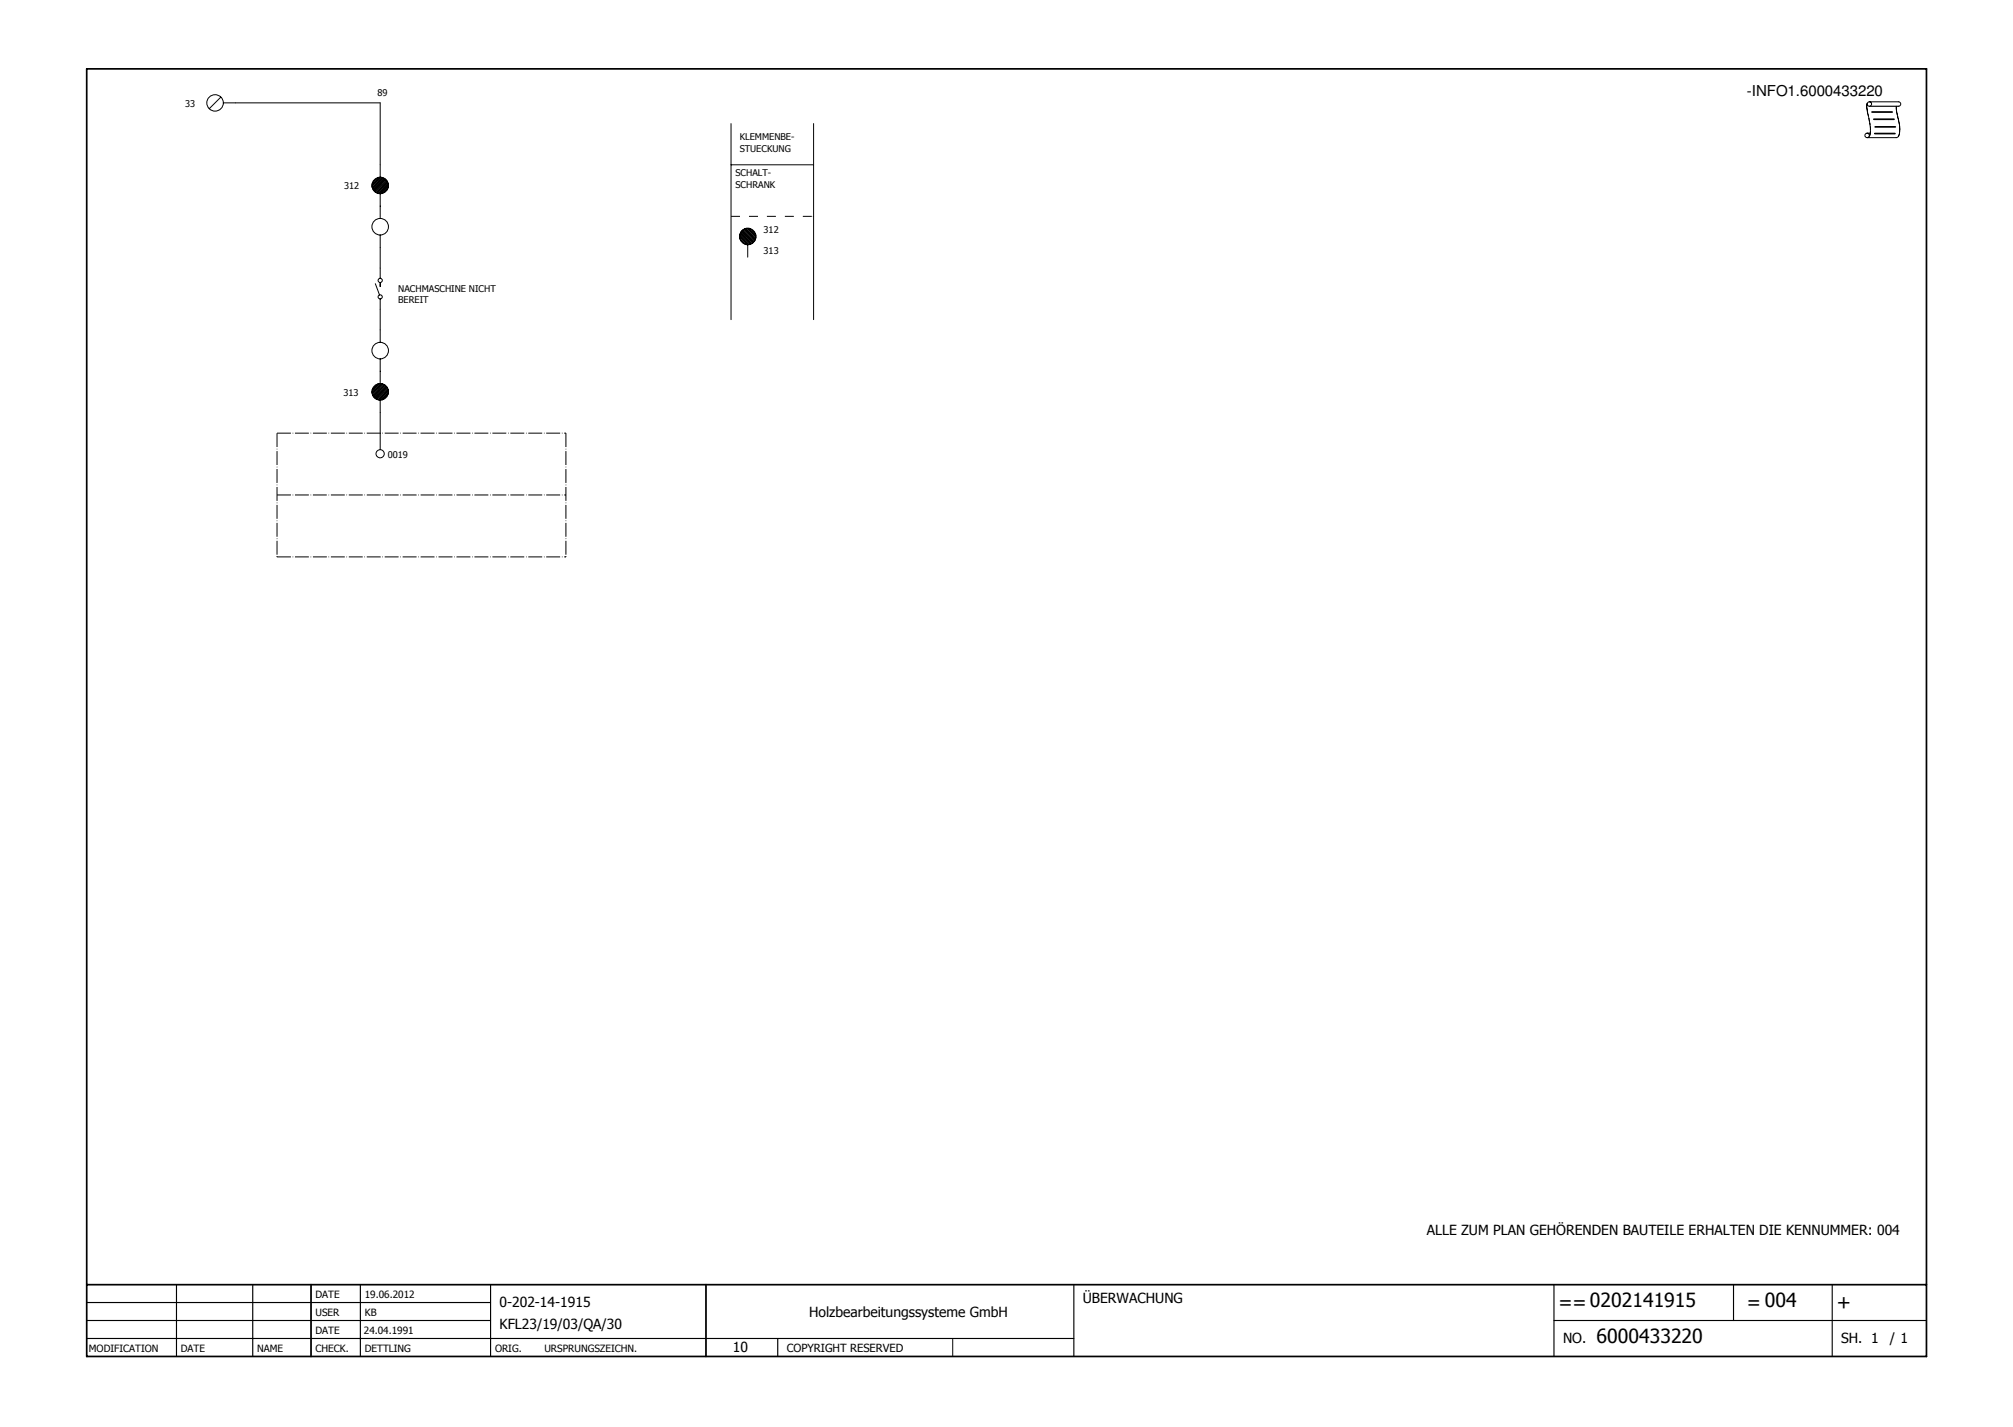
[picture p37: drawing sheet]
<svg xmlns="http://www.w3.org/2000/svg" width="297mm" height="211mm" viewBox="0 0 297 211" stroke-linecap="round" stroke-linejoin="round" font-family="sans-serif">
<defs><g id="words">
<g font-size="2.9">
<text x="230" y="193.2">==0202141915</text>
<text x="257.8" y="193.2">= 004</text>
<text x="271" y="193.2">+</text>
<text x="235.6" y="198.2">6000433220</text>
</g>
<text font-size="2.2" x="257.8" y="14.2">-INFO1.6000433220</text>
<g font-size="2.1">
<text x="210.5" y="182.3">ALLE ZUM PLAN GEHÖRENDEN BAUTEILE ERHALTEN DIE KENNUMMER: 004</text>
<text x="73.7" y="192.9">0-202-14-1915</text>
<text x="73.7" y="196.2">KFL23/19/03/QA/30</text>
<text x="119.4" y="194.4">Holzbearbeitungssysteme GmbH</text>
<text x="159.8" y="192.2">ÜBERWACHUNG</text>
<text x="108.1" y="199.5">10</text>
<text x="230.6" y="198.2">NO.</text>
<text x="271.7" y="198.2">SH. 1</text>
<text x="278.8" y="198.2">/ 1</text>
</g>
<text font-size="1.7" x="116.1" y="199.5">COPYRIGHT RESERVED</text>
<g font-size="1.5">
<text x="46.6" y="191.6">DATE</text>
<text x="53.8" y="191.6">19.06.2012</text>
<text x="46.6" y="194.2">USER</text>
<text x="46.6" y="196.9">DATE</text>
<text x="53.7" y="196.9">24.04.1991</text>
<text x="53.8" y="194.2">KB</text>
<text x="13.1" y="199.5">MODIFICATION</text>
<text x="26.7" y="199.5">DATE</text>
<text x="38" y="199.5">NAME</text>
<text x="46.6" y="199.5">CHECK.</text>
<text x="53.8" y="199.5">DETTLING</text>
<text x="73" y="199.5">ORIG.</text>
<text x="80.3" y="199.5">URSPRUNGSZEICHN.</text>
</g>
<g font-size="1.4">
<text x="27.3" y="15.9">33</text>
<text x="55.7" y="14.2">89</text>
<text x="109.1" y="20.7">KLEMMENBE-</text>
<text x="109.1" y="22.4">STUECKUNG</text>
<text x="50.8" y="27.8">312</text>
<text x="108.5" y="26">SCHALT-</text>
<text x="108.5" y="27.7">SCHRANK</text>
<text x="112.7" y="34.4">312</text>
<text x="112.7" y="37.5">313</text>
<text x="58.8" y="43.1">NACHMASCHINE NICHT</text>
<text x="58.8" y="44.8">BEREIT</text>
<text x="50.7" y="58.4">313</text>
<text x="57.2" y="67.7">0019</text>
</g>
</g></defs>
<path d="M203 10l-190.4 190.4M12.7 112.2l125.9 88.2" fill="none" stroke="#fff" stroke-width=".15"/>
<path d="M12.8 10.2h271.5v190h-271.5zM12.8 189.6h271.5M45.9 189.6v10.6M104.2 189.6v10.6" fill="none" stroke="#010101" stroke-width=".25"/>
<g fill="none" stroke="#010101" stroke-width=".17">
<path d="M12.8 194.9h59.6M12.8 192.2h59.6M12.8 197.5h145.7M26 189.6v10.6M37.3 189.6v10.6M53.2 189.6v10.6M72.4 189.6v10.6M114.8 197.5v2.7M158.5 189.6v10.6M229.3 194.9h55M229.3 189.6v10.6M255.8 189.6v5.3"/>
<path d="M270.4 189.6v10.6"/>
</g>
<path d="M34.8 15.2h21.3M140.6 197.5v2.7" fill="none" stroke="#010101" stroke-width=".15"/>
<path d="M40.9 63.9h42.6" fill="none" stroke="#010101" stroke-width=".15" stroke-dasharray="2.1 .3 .1 .3" stroke-linecap="butt"/>
<path d="M83.4 63.9h.1l-.1 .1z" fill="#010101"/>
<path d="M40.9 63.9v18.3" fill="none" stroke="#010101" stroke-width=".15" stroke-dasharray="2.1 .3 .1 .3" stroke-linecap="butt"/>
<path d="M40.8 82.1h.1v.1z" fill="#010101"/>
<path d="M40.9 73.1h42.6" fill="none" stroke="#010101" stroke-width=".15" stroke-dasharray="2.1 .3 .1 .3" stroke-linecap="butt"/>
<path d="M83.4 73l.1 .1h-.1z" fill="#010101"/>
<path d="M40.9 82.2h42.6" fill="none" stroke="#010101" stroke-width=".15" stroke-dasharray="2.1 .3 .1 .3" stroke-linecap="butt"/>
<path d="M83.4 82.2h.1h-.1z" fill="#010101"/>
<path d="M56.1 15.2v9.1M56.1 36.5v3.1M56.1 45.6v3.1M56.1 60.9v3" fill="none" stroke="#010101" stroke-width=".15"/>
<path d="M83.5 63.9v18.3" fill="none" stroke="#010101" stroke-width=".15" stroke-dasharray="2.1 .3 .1 .3" stroke-linecap="butt"/>
<path d="M83.5 82.1v.1z" fill="#010101"/>
<path d="M107.9 18.2v29M107.9 24.3h12.2" fill="none" stroke="#010101" stroke-width=".15"/>
<path d="M107.9 31.9h12.2" fill="none" stroke="#010101" stroke-width=".15" stroke-dasharray="1.3 1.3" stroke-linecap="butt"/>
<path d="M119.9 31.9l.2 .1h-.2z" fill="#010101"/>
<g fill="none" stroke="#010101" stroke-width=".15">
<path d="M32.6 14.3l-1.7 1.8M33 15.2h1.8M120.1 18.2v29M275.5 15.3a5.8 5.8 0 0 0 .3 2.2l.1 .6a3.5 3.5 0 0 1-.1 2M275.5 19.7h.5M275.8 15h4.3a.33 .33 0 0 1 .4 .4 .33 .33 0 0 1-.4 .3M279.8 15.7l.2 1.2a5.3 5.3 0 0 1 .1 3.2l-.3 .2h-4.3M55.8 26.2l-.9 .8M56 26.2l-1.1 1.1M56.1 24.3v1.9M56.1 28.6v3.6M56.1 34.7v1.8"/>
<path d="M56.1 39.6v1.5M56.2 26.2l-1.3 1.3M56.4 26.2l-1.5 1.5M56.6 26.3l-1.6 1.5M56.7 26.3l-1.6 1.7M56.8 26.4l-1.7 1.7M57 26.5l-1.8 1.7M57.1 26.6l-1.8 1.7M57.1 26.8l-1.6 1.6M57.2 26.9l-1.6 1.6M57.3 27.7l-.9 .8M57.3 27.1l-1.5 1.4"/>
<path d="M57.3 27.2l-1.3 1.4M57.3 27.4l-1.1 1.2M109.1 34.8l1.4 1.3M109.1 35l1.2 1.1M109.2 35.2l.8 .9M109.2 34.6l1.5 1.5M109.2 34.4l1.6 1.6M109.3 34.3l1.7 1.7M109.4 34.2l1.7 1.7M109.5 34l1.7 1.8M109.6 33.9l1.7 1.8M109.7 33.9l1.7 1.6"/>
<path d="M109.9 33.8l1.6 1.6M110 33.7l1.5 1.5M110.2 33.7l1.4 1.3M110.3 36.1v1.9M110.4 33.7l1.2 1.1M110.7 33.7l.8 .9M55.4 41.9l.6 1.6M55.8 56.7l-.9 .8M56 56.6l-1.1 1.2M56.1 41.7v.6M56.1 44.1v1.5M56.1 48.7v1.8"/>
<path d="M56.1 53v3.6M56.1 59v1.9M56.2 56.6l-1.3 1.4M56.4 56.6l-1.5 1.5M56.6 56.7l-1.6 1.6M56.7 56.8l-1.6 1.6M56.8 56.9l-1.7 1.7M57 57l-1.8 1.7M57.1 57.1l-1.8 1.7M57.1 57.2l-1.6 1.7M57.2 57.4l-1.6 1.6M57.3 58.2l-.9 .8"/>
<path d="M57.3 57.5l-1.5 1.5M57.3 57.7l-1.3 1.3M57.3 57.9l-1.1 1.1M56.1 63.9v2.5"/>
<circle cx="31.7" cy="15.2" r="1.22"/>
<circle cx="275.5" cy="20" r=".33"/>
<circle cx="275.8" cy="15.4" r=".33"/>
<circle cx="56.1" cy="33.5" r="1.22"/>
<circle cx="56.1" cy="27.4" r="1.22"/>
<circle cx="110.3" cy="34.9" r="1.22"/>
<circle cx="56.1" cy="57.8" r="1.22"/>
<circle cx="56.1" cy="41.4" r=".31"/>
<circle cx="56.1" cy="51.7" r="1.22"/>
<circle cx="56.1" cy="43.8" r=".31"/>
<circle cx="56.1" cy="67" r=".6"/>
</g>
<path d="M275.9 15.7h4.3" fill="none" stroke="#010101" stroke-width=".17"/>
<path d="M276.2 16.5h3M276.5 17.6h3M276.6 19.7h3M276.7 18.7h3" fill="none" stroke="#010101" stroke-width=".25"/>
<use href="#words"/>
</svg>
